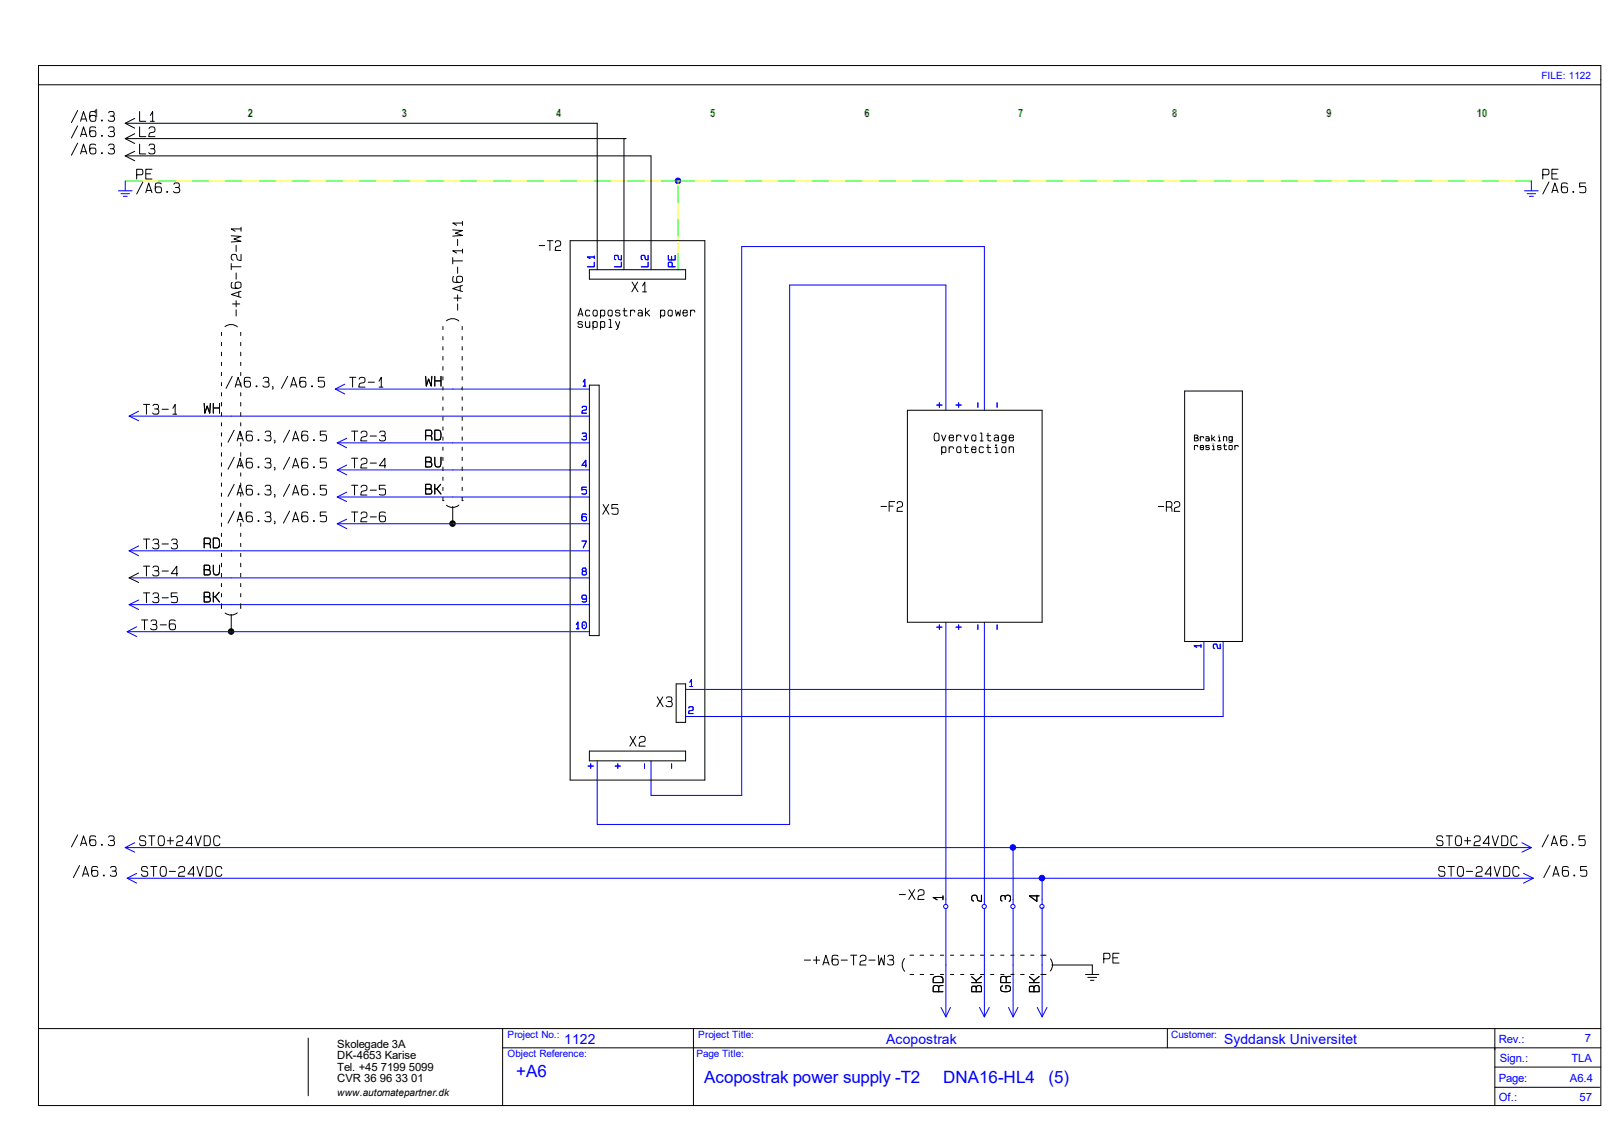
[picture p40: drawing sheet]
<svg xmlns="http://www.w3.org/2000/svg" width="420mm" height="297mm" viewBox="0 0 420 297" stroke-linecap="round" stroke-linejoin="round" font-family="sans-serif">
<defs><g id="words">
<g font-size="4.4" fill="#00f">
<text x="134" y="279.5">+A6</text>
<text x="182.8" y="281.3">Acopostrak power supply -T2</text>
<text x="244.8" y="281.3">DNA16-HL4</text>
<text x="272.2" y="281.3">(5)</text>
</g>
<g font-size="3.6" fill="#00f">
<text x="146.5" y="271">1122</text>
<text x="230" y="271">Acopostrak</text>
<text x="317.8" y="271">Syddansk Universitet</text>
</g>
<g font-size="2.9" fill="#008000">
<text x="24.3" y="30.5">1</text>
<text x="64.3" y="30.5">2</text>
<text x="104.3" y="30.5">3</text>
<text x="144.4" y="30.5">4</text>
<text x="184.3" y="30.5">5</text>
<text x="224.4" y="30.5">6</text>
<text x="264.3" y="30.5">7</text>
<text x="304.3" y="30.5">8</text>
<text x="344.3" y="30.5">9</text>
<text x="383.4" y="30.5">10</text>
</g>
<g font-size="2.9">
<text x="87.5" y="272">Skolegade 3A</text>
<text x="87.5" y="275">DK-4653 Karise</text>
<text x="87.5" y="278">Tel. +45 7199 5099</text>
<text x="87.5" y="281">CVR 36 96 33 01</text>
</g>
<g font-size="2.9" fill="#00f">
<text x="389" y="270.8">Rev.:</text>
<text x="389.3" y="275.8">Sign.:</text>
<text x="407.9" y="275.8">TLA</text>
<text x="411.4" y="270.5">7</text>
<text x="389" y="281">Page:</text>
<text x="407.5" y="281">A6.4</text>
<text x="389" y="285.8">Of.:</text>
<text x="410" y="285.8">57</text>
</g>
<g font-size="2.6" fill="#00f">
<text x="400.1" y="20.4">FILE: 1122</text>
<text x="131.7" y="269.5">Project No.:</text>
<text x="181.3" y="269.5">Project Title:</text>
<text x="304" y="269.5">Customer:</text>
<text x="131.7" y="274.5">Object Reference:</text>
<text x="180.8" y="274.5">Page Title:</text>
</g>
<text font-size="2.6" x="87.5" y="284.5">www.automatepartner.dk</text>
</g></defs>
<g fill="none" stroke="#000" stroke-width=".26">
<path d="M10 17h405.5v270h-405.5zM10 22h405.5M10 267h405.5M80 269.5v15M130.5 267v20M130.5 272h285M180 267v20M303 267v5M388 277h27.5M388 267v20M388 282.3h27.3"/>
<circle cx="117.5" cy="135.9" r=".72"/>
<circle cx="60" cy="164" r=".72"/>
</g>
<g fill="#000">
<circle cx="117.5" cy="135.9" r=".72"/>
<circle cx="60" cy="164" r=".72"/>
</g>
<circle cx="270.5" cy="228" r=".72" fill="#00f"/>
<circle cx="270.5" cy="228" r=".72" fill="none" stroke="#00f" stroke-width=".26"/>
<circle cx="262.9" cy="220" r=".72" fill="#00f"/>
<circle cx="262.9" cy="220" r=".72" fill="none" stroke="#00f" stroke-width=".26"/>
<circle cx="176" cy="46.9" r=".72" fill="#00f"/>
<g fill="none" stroke="#00f" stroke-width=".26">
<path d="M30.7 49.5h3.6M31.4 50.3h2.2M32 51h1M32.5 47v2.5M395.7 49.5h3.6M396.4 50.3h2.2M397 51h1M397.5 47v2.5M154.3 68.1v1.2h-1.8M154.3 66.7h-1.8l.7 .4M154.3 66.5v.6M161.3 68.1v1.2h-1.8"/>
<path d="M161.3 66.3v1.2l-.7-.2-.2-.8-.2-.2a.58 .58 0 0 0-.7 .4 .58 .58 0 0 0 .4 .7M168.2 68.1v1.2h-1.7M168.2 66.3v1.2l-.6-.2-.2-.8-.3-.2a.58 .58 0 0 0-.6 .4 .58 .58 0 0 0 .3 .7M173.5 66.3v1.2h1.8v-1.2M174.3 66.5v1M174.5 69.3v-1l-.2-.2h-.6l-.2 .1v1.1h1.8M89.5 99.7l-2.5 1.3M151.4 99.1l.4-.6v1.7M33.5 108h119.5M33.5 108l2.5 1.2M36 106.8l-2.5 1.2M87 101h66"/>
<path d="M87 101l2.5 1.3M87.5 115h65.5M87.5 115l2.5 1.2M90 113.8l-2.5 1.2M151.1 105.8a.61 .61 0 0 1 .8-.3 .61 .61 0 0 1 .3 .8l-1 .3-.2 .7h1.2M151.1 112.6l.1-.2h.9v.2v.5l-.6 .2M151.4 100.2h.7M151.8 113.3l.4 .2a.65 .65 0 0 1-.3 .8 .65 .65 0 0 1-.9-.3M243.2 105.2h1.3M243.8 104.6v1.1M245.5 106.5v-32.5h-40.5v140h-50v-16.5M248.2 105.2h1.3"/>
<path d="M248.8 104.6v1.1M253.8 104.6v1.1M255.5 106.5v-42.5h-63v142.5h-23.5v-9M258.8 104.6v1.1M87.5 122h65.5M87.5 129h65.5M87.5 136h65.5M87.5 122l2.5 1.3M87.5 129l2.5 1.2M87.5 136l2.5 1.2M90 120.7l-2.5 1.3M90 127.8l-2.5 1.2"/>
<path d="M90 134.8l-2.5 1.2M152.2 120.8h-1.2l1.1-1.3v1.7M152.2 126.5h-1.2v.8l.4-.2 .8 .2v.8l-.3 .2-.9-.1M152.2 133.6l-.1-.2h-.9l-.2 .5 .1 1.1 .4 .2 .7-.2v-.7l-.1-.1-.7-.1-.4 .4M33.5 143h119.5M33.5 150h119.5M33.5 157h119.5M33.5 143l2.5 1.3M33.5 157l2.5 1.2M36 141.7l-2.5 1.3M36 155.8l-2.5 1.2M151 140.5h1.2l-.8 1.7"/>
<path d="M151.5 148.3l-.4 .2v.6l.3 .2h.5l.3-.4-.1-.6h-.3M152.2 155.2l-.1 .3h-.9l-.2-.3 .2-.7h.9l.1 1.6-.3 .2-.8-.2M33 164h120M33 164l2.5 1.3M35.5 162.7l-2.5 1.3M149.6 162.1l.4-.6v1.7M149.6 163.2h.7M151.2 161.6l.2-.1a.91 .91 0 0 1 .9 .7 .91 .91 0 0 1-.6 1l-.6-.4zM151.6 162.3h.1M179.1 177.1l.4-.7v1.8M179.1 178.2h.6M243.2 162.8h1.3"/>
<path d="M243.8 162.2v1.2M245.5 161.5v73.3M248.2 162.8h1.3M248.8 162.2v1.2M253.8 162.2v1.2M255.5 161.5v73.3M258.8 162.2v1.2M311.7 167.6h-1.7l.6 .5M311.7 167.4v.7M312.5 166.5v12.5h-134.5M316.7 167.2v1.2l-.6-.2-.2-.8-.3-.2a.58 .58 0 0 0-.6 .4 .58 .58 0 0 0 .3 .7M317.5 166.5v19.5h-139.5"/>
<path d="M152.7 198.9h1.3M153.3 198.3v1.2M159.7 198.9h1.3M160.4 198.3v1.2M167.3 198.3v1.2M174.3 198.3v1.2M178.8 183.8a.61 .61 0 0 1 .8-.3 .61 .61 0 0 1 .3 .8l-1 .3-.2 .7h1.2M35 218.8l-2.5 1.2M395.1 218.8l2.4 1.2M32.5 220h365M32.5 220l2.5 1.2M33 228h365"/>
<path d="M33 228l2.5 1.3M35.5 226.7l-2.5 1.3M245.5 236.1v27.9M255.5 236.1v27.9M263 220v14.8M263 236.1v27.9M270.5 228v6.8M270.5 235.5v28.5M395.5 226.7l2.5 1.3M397.5 220l-2.4 1.2M398 228l-2.5 1.3M244.3 261.5l1.2 2.5"/>
<path d="M246.7 261.5l-1.2 2.5M254.3 261.5l1.2 2.5M256.8 261.5l-1.3 2.5M261.8 261.5l1.2 2.5M264.2 261.5l-1.2 2.5M269.2 261.5l1.3 2.5M271.8 261.5l-1.3 2.5"/>
<circle cx="176" cy="46.9" r=".72"/>
<circle cx="151.6" cy="147.9" r=".52"/>
<circle cx="245.5" cy="235.3" r=".55"/>
<circle cx="255.5" cy="235.3" r=".55"/>
<circle cx="262.9" cy="235.3" r=".55"/>
<circle cx="270.5" cy="235.3" r=".55"/>
</g>
<g fill="none" stroke="#0f0" stroke-width=".26">
<path d="M32.5 47h4.3M41.2 47h4.4M49.9 47h4.4M58.6 47h4.3M67.3 47h4.3M75.9 47h4.4M84.7 47h4.3M93.4 47h4.3M102.1 47h4.3M110.7 47h4.4M119.5 47h4.3M128.2 47h4.3"/>
<path d="M136.8 47h4.4M145.5 47h4.4M154.3 47h4.3M162.9 47h4.4M171.6 47h8.7M176 48.3v4.3M176 57v4.3M184.7 47h4.4M193.4 47h4.4M202.1 47h4.3M210.8 47h4.3M219.5 47h4.4"/>
<path d="M228.2 47h4.3M236.9 47h4.3M245.5 47h4.4M254.3 47h4.4M263 47h4.3M271.7 47h4.3M280.3 47h4.4M289.1 47h4.3M297.8 47h4.3M306.4 47h4.4M315.1 47h4.3M323.8 47h4.4"/>
<path d="M332.6 47h4.3M341.2 47h4.4M349.9 47h4.3M358.6 47h4.4M367.3 47h4.4M376 47h4.3M384.7 47h4.3M393.4 47h4.1M176 65.6v4.4"/>
</g>
<g fill="none" stroke="#ff0" stroke-width=".26">
<path d="M36.8 47h4.4M45.6 47h4.3M54.3 47h4.3M62.9 47h4.4M71.6 47h4.3M80.3 47h4.4M89 47h4.4M97.7 47h4.4M106.4 47h4.3M115.1 47h4.4M123.8 47h4.4M132.5 47h4.3"/>
<path d="M141.2 47h4.3M149.9 47h4.4M158.6 47h4.3M167.3 47h4.3M176 47h.1M176 47v1.3M176 52.6v4.4M180.3 47h4.4M189.1 47h4.3M197.8 47h4.3M206.4 47h4.4M215.1 47h4.4"/>
<path d="M223.9 47h4.3M232.5 47h4.4M241.2 47h4.3M249.9 47h4.4M258.7 47h4.3M267.3 47h4.4M276 47h4.3M284.7 47h4.4M293.4 47h4.4M302.1 47h4.3M310.8 47h4.3M319.4 47h4.4"/>
<path d="M328.2 47h4.4M336.9 47h4.3M345.6 47h4.3M354.2 47h4.4M363 47h4.3M371.7 47h4.3M380.3 47h4.4M389 47h4.4M176 61.3v4.3"/>
</g>
<g fill="none" stroke="#000" stroke-width=".26">
<path d="M20.2 28.7l-1.7 3.1M20.2 32.7l-1.7 3.1M20.2 37.2l-1.7 3.1M20.9 31.5l.8-2.5 .8 2.5M20.9 35.5l.8-2.6 .8 2.6M20.9 40l.8-2.6 .8 2.6M21.1 30.9h1.3M21.1 34.9h1.3M21.1 39.4h1.3M24.8 29.2a1.02 1.02 0 0 0-1.4 0 2.25 2.25 0 0 0 .1 2.2 1.07 1.07 0 0 0 1.3-.2v-1a1.02 1.02 0 0 0-1.4 0l-.1 .3M24.8 33.2a1.02 1.02 0 0 0-1.4 0 2.25 2.25 0 0 0 .1 2.2 1.07 1.07 0 0 0 1.3-.2v-1a1.02 1.02 0 0 0-1.4 0l-.1 .3M24.8 37.7a1.02 1.02 0 0 0-1.4 0 2.25 2.25 0 0 0 .1 2.2 1.07 1.07 0 0 0 1.3-.2v-1a1.02 1.02 0 0 0-1.4 0l-.1 .2"/>
<path d="M28.2 29.3l.3-.3h.7h.3l.1 .5a.49 .49 0 0 1-.4 .6h-.6M28.2 33.3l.3-.4h.7l.3 .1 .1 .4a.49 .49 0 0 1-.4 .7h-.6M28.2 37.8l.3-.4h.7l.3 .1 .1 .4a.49 .49 0 0 1-.4 .7h-.6M29.2 30.1a.7 .7 0 0 1 .5 .7 .7 .7 0 0 1-.5 .7l-.9-.1-.2-.2M29.2 34.1a.7 .7 0 0 1 .5 .7 .7 .7 0 0 1-.5 .7l-.9-.1-.2-.3M29.2 38.6a.7 .7 0 0 1 .5 .7 .7 .7 0 0 1-.5 .7l-.9-.1-.2-.3M32.5 32h122.5v38M32.5 36h130M32.5 32l2.5 1.3M32.5 36l2.5 1.3M35 30.7l-2.5 1.3M35 34.7l-2.5 1.3"/>
<path d="M35 39.3l-2.5 1.2M36.2 29v2.5h1.6M36.2 32.9v2.6h1.6M36.2 37.4v2.6h1.6M38.7 33.4l.1-.2a.87 .87 0 0 1 1.4 .2v.6l-.2 .3-1.1 .2-.3 1h1.6M38.7 37.8l.3-.4h.7l.3 .1 .1 .4a.49 .49 0 0 1-.4 .7h-.6M39 30l.6-1v2.5M39 31.5h1M39.7 38.6a.7 .7 0 0 1 .5 .7 .7 .7 0 0 1-.5 .7l-.9-.1-.2-.3M162 36v34M32.5 40.5h136.5v29.5M32.5 40.5l2.5 1.2"/>
<path d="M35.5 45.4l1.4-.1 .2-.3-.2-1-1.4-.1v2.6M37.1 47.2l-1.6 3.2M37.8 45.1h1.3M37.8 50l.8-2.5 .9 2.5M38 49.4h1.3M39.5 43.9h-1.7v2.6h1.7M41.8 47.8a1.02 1.02 0 0 0-1.4 0 2.25 2.25 0 0 0 .2 2.2 1.07 1.07 0 0 0 1.2-.2v-1a1.02 1.02 0 0 0-1.4 0l-.1 .2M45.1 47.8l.4-.3h.6l.3 .1 .2 .4a.49 .49 0 0 1-.5 .7h-.5M46.1 48.7a.7 .7 0 0 1 .6 .7 .7 .7 0 0 1-.6 .6h-.9l-.2-.3M62.6 59.4h-2.6l1 .6M62.6 59v1M117.5 59.7l2.6 .2-1.9 .6 1.9 .6-2.6 .2"/>
<path d="M120.1 57.9h-2.6l1 .6M120.1 57.5v1M400.5 45.4l1.4-.1 .2-.3-.2-1-1.4-.1v2.6M402.1 47.2l-1.6 3.2M402.8 45.1h1.3M402.8 50l.8-2.5 .9 2.5M403 49.4h1.3M404.5 43.9h-1.7v2.6h1.7M406.8 47.8a1.02 1.02 0 0 0-1.4 0 2.25 2.25 0 0 0 .2 2.2 1.07 1.07 0 0 0 1.2-.2v-1a1.02 1.02 0 0 0-1.4 0l-.1 .2M411.6 47.5h-1.6v1.1l.5-.2 1.1 .2v1.2a1.19 1.19 0 0 1-1.6 .1M60 68.4v1.6M60 69.3h2.6"/>
<path d="M60 61.2l2.6 .2-1.9 .7 1.9 .6-2.6 .1M60.3 73.3a1.02 1.02 0 0 0 0 1.5 2.25 2.25 0 0 0 2.2-.2 1.07 1.07 0 0 0-.2-1.3h-1a1.02 1.02 0 0 0 0 1.5h.3M60.4 78.9h1.8M61.3 78.1v1.6M61.3 70.9v1.6M61.3 63.7v1.6M62 75.8v1.2M62.6 75.6l-2.6 .9 2.6 .7M62.6 66v1.6l-1-.2-.4-1.3-.7-.1-.4 .3a.86 .86 0 0 0 .4 1.3M117.5 66.9v1.6M117.5 67.7h2.6M117.8 71.8a1.02 1.02 0 0 0 0 1.4 2.25 2.25 0 0 0 2.2-.1 1.07 1.07 0 0 0-.2-1.3h-1a1.02 1.02 0 0 0 0 1.4l.2 .1"/>
<path d="M117.9 77.4h1.8M118.8 78.9v1.6M118.8 76.5v1.6M118.8 69.3v1.7M118.8 62.1v1.7M119.5 74.3v1.2M120.1 74.1l-2.6 .8 2.6 .8M120.1 65.1h-2.6l1 .6M120.1 64.7v1M140 63.8h1.4M142.1 62.5h1.4M142.7 62.5v2.5"/>
<path d="M144.2 63v-.3l.4-.2a.67 .67 0 0 1 .9 .5v.5l-.2 .3-1.1 .5-.1 .7h1.4M148 62.5h35v140h-35zM153 70h25v2.5h-25zM164.1 73.2l1.5 2.6M165.5 73.2l-1.5 2.6M166.8 74.3l.6-1.1v2.6M166.8 75.8h1M57.5 86.3v.8M57.5 88.9v.8M57.5 91.4v1M57.5 94.1v.8M57.5 96.7v.8"/>
<path d="M57.5 99.3v.9M58.4 84.8a2.5 2.5 0 0 1 3.2 .1M60.3 97.7l-1.6 3.1M61.2 99.9h1.3M61.3 80.4v1.6M62.5 86.3v.8M62.5 88.9v.8M62.5 91.4v1M62.5 94.1v.8M62.5 96.7v.8M62.5 99.3v.9M64.9 98.2a1.02 1.02 0 0 0-1.4 0 2.25 2.25 0 0 0 .2 2.2 1.07 1.07 0 0 0 1.2-.2v-1a1.02 1.02 0 0 0-1.4 0l-.1 .3"/>
<path d="M68.3 98.3l.4-.3h.6h.3l.2 .5a.49 .49 0 0 1-.5 .6h-.6M69.3 99.1a.7 .7 0 0 1 .6 .7 .7 .7 0 0 1-.6 .7l-.9-.1-.2-.2M74.7 97.7l-1.6 3.1M75.6 99.9h1.3M79.3 98.2a1.02 1.02 0 0 0-1.4 0 2.25 2.25 0 0 0 .2 2.2 1.07 1.07 0 0 0 1.2-.2v-1a1.02 1.02 0 0 0-1.4 0l-.1 .3M84.2 98h-1.6v1.1l.5-.2 1.1 .2v1.1a1.19 1.19 0 0 1-1.6 .1M90.8 98h1.6M91.5 98v2.5M93.2 98.5l.1-.3a.87 .87 0 0 1 1.4 .3v.5l-.2 .3-1.1 .3-.3 .9h1.6M95.6 99.2h1.6M98.4 99l.6-1v2.5M110.5 97.7l.2 2.5 .6-1.8 .6 1.8 .2-2.5"/>
<path d="M112.9 97.7v2.5M112.9 98.9h1.6M114.5 97.7v2.5M115 84.8v.8M115 87.4v.8M115 90v.8M115 92.5v1M115 95.2v.9M115 97.8v.8M115.9 83.3a2.5 2.5 0 0 1 3.2 0M120 84.8v.8M120 87.4v.8"/>
<path d="M120 90v.8M120 92.5v1M120 95.2v.9M120 97.8v.8M150 82l.7-2 .6 2M150.2 81.5h.9M151.1 83.7l-.3-.2h-.4l-.4 .2 .2 .5h.8l.2 .3-.2 .4-.6 .1-.4-.3M152 83.5l.1 1.4h.9l.1-.4M153 100h2.5v65h-2.5zM153.1 80.8l-.4-.3h-.4l-.3 .5 .1 1h.6l.4-.2M153.1 83.5v1.5M153.9 84l.4-.5 .6 .1 .1 1.2-.3 .2h-.4l-.4-.5"/>
<path d="M153.9 83.5v2M154.1 80.6h.8v1.4h-.8l-.2-.5zM155.9 81l.3-.5h.4l.4 .3-.1 1.2h-.7l-.3-.5M155.9 80.5v2.1M155.9 84l.3-.5 .7 .1 .1 1.2-.4 .2h-.4l-.3-.5M155.9 83.5v2M158 80.6h.8v1.4h-.8l-.2-.5zM158.1 85h.7M158.1 83h.4v2M159.8 83.5l.6 1.5M160.9 80.8l-.4-.3h-.4l-.3 .3 .1 .4 .9 .1 .2 .2-.2 .5h-.7l-.3-.3M160.9 83.5l-.5 1.7-.5 .3"/>
<path d="M161.7 80.7h1M162.1 80v1.9l.3 .1h.4M163.7 81l.3-.5 .7 .1 .1 .4M163.7 80.5v1.5M165.7 80.7l.6-.2 .4 .3v1.2M166.7 81.5l-.1-.3h-.8l-.2 .3 .3 .5h.7l.1-.3M167.6 80v2M167.6 81.2h.2l.9 .8M168.6 80.5l-.8 .7M171.4 81l.4-.5h.4l.4 .3-.1 1.2h-.7l-.4-.5M171.4 80.5v2.1M173.6 80.6h.8v1.4h-.8l-.2-.5z"/>
<path d="M175.3 80.5l.3 1.5 .4-1.1 .4 1.1 .2-1.5M177.3 81.2h1.1v-.4l-.3-.3-.6 .1-.2 .9 .3 .5h.7l.1-.5M179.2 81l.4-.5 .7 .1v.4M179.2 80.5v1.5M37.3 105h1.6M38 105v2.5M39.7 105.3l.3-.3h.7l.3 .1 .1 .4a.49 .49 0 0 1-.4 .7h-.6M40.7 106.2a.7 .7 0 0 1 .6 .6 .7 .7 0 0 1-.6 .7l-.9-.1-.2-.2M42.1 106.3h1.6M44.9 106l.6-1v2.5M44.9 107.5h1M53 104.7l.2 2.6 .6-1.9 .6 1.9 .2-2.6"/>
<path d="M55.4 104.7v2.6M55.4 105.9h1.6M57 104.7v2.6M57.5 101.9v.9M57.5 104.5v.9M57.5 107.1v.9M57.5 109.7v.9M57.5 112.4v.8M57.5 115v.8M57.5 117.5v.9M60.8 111.7l-1.6 3.1M60.8 118.7l-1.6 3.1"/>
<path d="M61 100.5l.8-2.5 .9 2.5M61.6 114.5l.7-2.6 .9 2.6M61.7 113.9h1.3M62.5 101.9v.9M62.5 104.5v.9M62.5 107.1v.9M62.5 109.7v.9M62.5 112.4v.8M62.5 115v.8M62.5 117.5v.9M65.4 112.2a1.02 1.02 0 0 0-1.4 0 2.25 2.25 0 0 0 .2 2.2 1.07 1.07 0 0 0 1.2-.2v-1a1.02 1.02 0 0 0-1.4 0l-.1 .3M65.4 119.2a1.02 1.02 0 0 0-1.4 0 2.25 2.25 0 0 0 .2 2.2 1.07 1.07 0 0 0 1.2-.2v-1a1.02 1.02 0 0 0-1.4 0l-.1 .3"/>
<path d="M68.8 112.3l.4-.4h.6l.3 .1 .2 .4a.49 .49 0 0 1-.5 .7h-.5M68.8 119.3l.4-.3h.6h.3l.2 .5a.49 .49 0 0 1-.5 .6h-.5M69.8 113.1a.7 .7 0 0 1 .6 .7 .7 .7 0 0 1-.6 .7l-.9-.1-.2-.3M70.9 100.4v.5l-.2 .1M71.4 114.4v.5l-.2 .1M75.2 111.7l-1.6 3.1M75.2 118.7l-1.6 3.1M75.4 100.5l.8-2.5 .8 2.5M75.9 114.5l.8-2.6 .9 2.6M76.1 113.9h1.3M79.8 112.2a1.02 1.02 0 0 0-1.4 0 2.25 2.25 0 0 0 .2 2.2 1.07 1.07 0 0 0 1.2-.2v-1a1.02 1.02 0 0 0-1.4 0l-.1 .3M79.8 119.2a1.02 1.02 0 0 0-1.4 0 2.25 2.25 0 0 0 .2 2.2 1.07 1.07 0 0 0 1.2-.2v-1a1.02 1.02 0 0 0-1.4 0l-.1 .3"/>
<path d="M84.7 111.9h-1.6v1.1l.6-.1 1 .1v1.2a1.19 1.19 0 0 1-1.6 .1M84.7 119h-1.6v1.1l.6-.2 1 .2v1.1a1.19 1.19 0 0 1-1.6 .1M91.3 111.9h1.6M91.3 119h1.6M92 111.9v2.6M92 119v2.5M93.7 112.4l.1-.2a.87 .87 0 0 1 1.4 .2v.5l-.2 .4-1.1 .2-.3 1h1.6M93.7 119.5l.1-.3a.87 .87 0 0 1 1.4 .3v.5l-.2 .3-1.1 .3-.3 .9h1.6M96.1 113.2h1.6M98.4 100.5h1M98.6 112.3l.3-.4h.7l.2 .1 .2 .4a.49 .49 0 0 1-.4 .7h-.6M99.6 113.1a.7 .7 0 0 1 .5 .7 .7 .7 0 0 1-.5 .7l-1-.1-.1-.3"/>
<path d="M110.5 119.9h1l.4-.2v-.2a.52 .52 0 0 0-.3-.8h-1.1v2.5h1a.68 .68 0 0 0 .6-.6 .68 .68 0 0 0-.6-.7M110.5 113.1l1.4-.1 .2-.3-.2-.9-1.4-.1v2.5M111.7 113.1l.3 .3 .1 .8M112.9 118.7v1.6a.82 .82 0 0 0 .8 1 .82 .82 0 0 0 .8-1v-1.6M112.9 111.7l1.2 .1 .3 .4 .1 1.1a.78 .78 0 0 1-.6 .9h-1zM115 100.4v.9M115 103v.9M115 105.7v.8M115 108.2v.9M115 110.8v.9M115 113.5v.8M115 116.1v.8"/>
<path d="M115 118.7v.8M120 100.4v.9M120 103v.9M120 105.7v.8M120 108.2v.9M120 110.8v.9M120 113.5v.8M120 116.1v.8M120 118.7v.8M235.5 106.5h35v55h-35zM242.6 112.7l.1-.2a.65 .65 0 0 1 .8 0 .65 .65 0 0 1 .3 .7l-.1 1.1-.4 .2-.6-.1-.2-.7zM244.4 112.9l.5 1.6 .6-1.6"/>
<path d="M244.4 116.5l.4-.5 .6 .1 .1 .1-.1 1.2-.6 .1-.4-.5M244.4 116v2M246.4 113.6h1.1v-.4l-.4-.3-.6 .1-.1 .5 .1 .7 .2 .3h.4l.3-.1 .1-.4M246.4 116.5l.3-.5 .7 .1 .1 .4M246.4 116v1.5M248.3 113.5l.4-.6 .6 .1 .1 .5M248.3 112.9v1.6M248.5 116.1h.8v1.3h-.8l-.2-.4zM250.3 112.9l.5 1.6 .6-1.6M250.3 116.2h1M250.6 115.5v1.8l.4 .2 .4-.1M252.2 116.7h1.1v-.5l-.3-.2-.6 .1-.2 .4 .1 .8 .3 .2h.4l.2-.1 .1-.4"/>
<path d="M252.4 113h.8v1.4h-.8l-.2-.4zM254.4 114.5h.8M254.4 112.4h.4v2.1M255.3 116.2l-.1-.1-.7-.1-.3 .5 .1 .9 .6 .1 .4-.2M256.1 113.1h1M256.1 116.2h1M256.5 112.4v1.9l.3 .2 .4-.1M256.5 115.5v1.8l.3 .2 .4-.1M258.1 113.1l.6-.2 .5 .3v1.3M258.3 117.5h.8M258.3 116.2h.4v1.3M259.2 114l-.1-.4h-.9l-.1 .4 .3 .5 .7-.1 .1-.3"/>
<path d="M260.2 116.1h.8v1.3h-.8l-.2-.4zM261.1 113.5l-.1-.5-.2-.1a.72 .72 0 0 0-.8 .9 .72 .72 0 0 0 1 .5l.1-.4M261.1 112.9l-.1 2-.7 .1-.2-.2M262 113.6h1.1l-.1-.6-.3-.1-.6 .1-.1 1 .3 .5 .7-.1 .1-.4M262 116v1.5M262 116.5l.3-.5 .7 .1 .1 1.4M307.5 101.5h15v65h-15zM310 113.7l.9-.2 .1-.2-.3-.4h-.7v1.6h.6l.5-.3v-.2l-.5-.3M310 116l.2-.3h.6l.1 .3M310 115.7v1.1M311.6 113.7l.1-.3h.6l.1 .3M311.6 113.4v1.1"/>
<path d="M311.6 116.2h.8l-.1-.5h-.6l-.1 .9 .6 .2 .2-.4M313 113.5l.7-.1 .2 .1v1M313.9 114.1l-.3-.3-.6 .2v.3l.3 .2h.3l.3-.3M313.9 115.8l-.1-.1h-.8v.4l.9 .1v.3l-.1 .2-.5 .1-.3-.3M314.5 112.9v1.6M314.5 113.9l.9 .6M314.7 116.8h.6M314.7 115.7h.3v1.1M315.3 113.4l-.6 .5M316.2 114.5h.6M316.2 113.5h.4v1M316.9 115.8l-.1-.1h-.7v.4l.8 .1 .1 .3-.2 .2-.5 .1-.2-.3"/>
<path d="M317.6 113.4v1.1M317.6 113.7l.1-.3h.6l.1 1.1M317.6 115.7h.7M317.8 115.2v1.4l.3 .2 .3-.1M319.1 115.7h.7v1l-.5 .1-.3-.2zM319.9 113.7l-.1-.3h-.5a.53 .53 0 0 0-.2 .7 .53 .53 0 0 0 .7 .2l.1-.3M319.9 113.4l-.1 1.4-.8-.1M320.5 116l.2-.3h.6l.1 .3M320.5 115.7v1.1M37.3 140h1.6M38 140v2.5M55.4 139.7l1.2 .1 .3 .4 .1 1.1a.78 .78 0 0 1-.6 .9h-1z"/>
<path d="M57.5 120.1v1M57.5 122.8v.8M57.5 125.4v.8M57.5 128v.9M57.5 130.6v.9M57.5 133.2v.9M57.5 135.8v.9M57.5 138.4v.9M60.8 125.7l-1.6 3.2M60.8 132.7l-1.6 3.1M61.6 121.5l.7-2.5 .9 2.5M61.6 128.5l.7-2.5 .9 2.5"/>
<path d="M61.6 135.5l.7-2.6 .9 2.6M61.7 120.9h1.3M61.7 127.9h1.3M61.7 134.9h1.3M62.5 120.1v1M62.5 122.8v.8M62.5 125.4v.8M62.5 128v.9M62.5 130.6v.9M62.5 133.2v.9M62.5 135.8v.9M62.5 138.4v.9"/>
<path d="M65.4 126.2a1.02 1.02 0 0 0-1.4 0 2.25 2.25 0 0 0 .2 2.2 1.07 1.07 0 0 0 1.2-.1v-1a1.02 1.02 0 0 0-1.4 0l-.1 .2M65.4 133.2a1.02 1.02 0 0 0-1.4 0 2.25 2.25 0 0 0 .2 2.2 1.07 1.07 0 0 0 1.2-.2v-1a1.02 1.02 0 0 0-1.4 0l-.1 .3M68.8 126.3l.4-.3h.6l.3 .1 .2 .4a.49 .49 0 0 1-.5 .7h-.5M68.8 133.3l.4-.4h.6l.3 .1 .2 .4a.49 .49 0 0 1-.5 .7h-.5M69.8 120.1a.7 .7 0 0 1 .6 .7 .7 .7 0 0 1-.6 .7l-.9-.1-.2-.2M69.8 127.2a.7 .7 0 0 1 .6 .6 .7 .7 0 0 1-.6 .7l-.9-.1-.2-.2M69.8 134.1a.7 .7 0 0 1 .6 .7 .7 .7 0 0 1-.6 .7l-.9-.1-.2-.3M71.4 121.4v.5l-.2 .1M71.4 128.4v.5l-.2 .1M71.4 135.4v.5l-.2 .1M75.2 125.7l-1.6 3.2M75.2 132.7l-1.6 3.1"/>
<path d="M75.9 121.5l.8-2.5 .9 2.5M75.9 128.5l.8-2.5 .9 2.5M75.9 135.5l.8-2.6 .9 2.6M76.1 120.9h1.3M76.1 127.9h1.3M76.1 134.9h1.3M79.8 126.2a1.02 1.02 0 0 0-1.4 0 2.25 2.25 0 0 0 .2 2.2 1.07 1.07 0 0 0 1.2-.1v-1a1.02 1.02 0 0 0-1.4 0l-.1 .2M79.8 133.2a1.02 1.02 0 0 0-1.4 0 2.25 2.25 0 0 0 .2 2.2 1.07 1.07 0 0 0 1.2-.2v-1a1.02 1.02 0 0 0-1.4 0l-.1 .3M84.7 126h-1.6v1.1l.6-.2 1 .2v1.2a1.19 1.19 0 0 1-1.6 .1M84.7 132.9h-1.6v1.1l.6-.1 1 .1v1.2a1.19 1.19 0 0 1-1.6 .1M91.3 126h1.6M91.3 132.9h1.6"/>
<path d="M92 126v2.5M92 132.9v2.6M93.7 126.5l.1-.3a.87 .87 0 0 1 1.4 .3v.5l-.2 .3-1.1 .3-.3 .9h1.6M93.7 133.4l.1-.2a.87 .87 0 0 1 1.4 .2v.5l-.2 .4-1.1 .2-.3 1h1.6M96.1 120.2h1.6M96.1 127.3h1.6M96.1 134.2h1.6M100 126h-1.5v1.1l.5-.2 1 .2v1.2a1.19 1.19 0 0 1-1.5 .1M100 133.2a1.02 1.02 0 0 0-1.4 0 2.25 2.25 0 0 0 .1 2.2 1.07 1.07 0 0 0 1.3-.2v-1a1.02 1.02 0 0 0-1.4 0l-.1 .3M100.1 120.9h-1.6l1.4-1.9v2.5M110.5 126.9h1l.4-.2v-.2a.52 .52 0 0 0-.3-.8h-1.1v2.6h1a.68 .68 0 0 0 .6-.7 .68 .68 0 0 0-.6-.7M112.9 125.7v2.6"/>
<path d="M112.9 126.9h.5l1.1 1.4M114.4 125.7l-1 1.2M115 130h.1M115 121.2v1M115 123.9v.8M115 126.5v.8M115 129.1v.9M117.5 131.5v4.5M119.1 131.1a2.5 2.5 0 0 1-3.2 .1M120 130h.1M120 121.2v1M120 123.9v.8"/>
<path d="M120 126.5v.8M120 129.1v.9M156.5 131l1.6 2.5M158 131l-1.5 2.5M160.4 131h-1.6v1.1l.5-.2 1.1 .2v1.2a1.19 1.19 0 0 1-1.6 .1M228.7 131.5h1.4M230.8 131.4h1M232.2 130.2h-1.4v2.6M232.9 130.7v-.2l.4-.3a.67 .67 0 0 1 1 .5v.5l-.3 .4-1.1 .4-.1 .8h1.5M300.7 131.5h1.4M302.8 131.7h1l.3-.3 .1-.7-.2-.4-1.2-.1v2.6M303.8 131.7l.3 .2 .1 .9"/>
<path d="M304.9 130.7v-.2l.4-.3a.67 .67 0 0 1 .9 .5v.5l-.2 .4-1.1 .4-.1 .8h1.4M36 148.8l-2.5 1.2 2.5 1.2M37.3 147h1.6M37.3 153.9h1.6M38 147v2.5M38 153.9v2.6M39.7 140.3l.3-.3h.7h.3l.1 .5a.49 .49 0 0 1-.4 .6h-.6M39.7 147.3l.3-.3h.7l.3 .1 .1 .4a.49 .49 0 0 1-.4 .7h-.6M39.7 154.3l.3-.4h.7l.3 .1 .1 .4a.49 .49 0 0 1-.4 .7h-.6M40.7 141.1a.7 .7 0 0 1 .6 .7 .7 .7 0 0 1-.6 .7l-.9-.1-.2-.2M40.7 148.2a.7 .7 0 0 1 .6 .6 .7 .7 0 0 1-.6 .7l-.9-.1-.2-.2M40.7 155.1a.7 .7 0 0 1 .6 .7 .7 .7 0 0 1-.6 .7l-.9-.1-.2-.3"/>
<path d="M42.1 141.2h1.6M42.1 148.3h1.6M42.1 155.2h1.6M44.5 140.3l.4-.3h.7h.2l.2 .5a.49 .49 0 0 1-.4 .6h-.6M45.6 141.1a.7 .7 0 0 1 .5 .7 .7 .7 0 0 1-.5 .7l-1-.1-.2-.2M46 153.9h-1.6v1.1l.6-.1 1 .1v1.2a1.19 1.19 0 0 1-1.6 .1M46.1 148.9h-1.7l1.5-1.9v2.5M53 154.9h1l.4-.1v-.3a.52 .52 0 0 0-.3-.7h-1.1v2.5h1a.68 .68 0 0 0 .6-.7 .68 .68 0 0 0-.6-.7M53 147.9h1l.4-.2v-.2a.52 .52 0 0 0-.3-.8h-1.1v2.6h1a.68 .68 0 0 0 .6-.7 .68 .68 0 0 0-.6-.7M53 141.1h1.4l.2-.4-.2-.9-1.4-.1v2.5M54.2 141.1l.3 .3 .1 .8M55.4 153.8v2.5"/>
<path d="M55.4 154.9h.5l1.1 1.4M55.4 146.7v1.6a.82 .82 0 0 0 .8 1 .82 .82 0 0 0 .8-1v-1.6M56.9 153.8l-1 1.1M57.5 141.1v.8M57.5 143.7v.8M57.5 146.2v1M57.5 148.8v1M57.5 151.5v.8M57.5 154.1v.8M57.5 156.7v1.3M60 159.5v4.5M61.6 159.1a2.5 2.5 0 0 1-3.2 0"/>
<path d="M62.5 141.1v.8M62.5 143.7v.8M62.5 146.2v1M62.5 148.8v1M62.5 151.5v.8M62.5 154.1v.8M62.5 156.7v1.3M36.7 161h1.7M37.5 161v2.5M39.2 161.3l.3-.3h.7h.3l.1 .5a.49 .49 0 0 1-.4 .6h-.6M40.2 162.1a.7 .7 0 0 1 .5 .7 .7 .7 0 0 1-.5 .7l-.9-.1-.2-.2M41.6 162.2h1.6"/>
<path d="M45.5 161.2a1.02 1.02 0 0 0-1.5 0 2.25 2.25 0 0 0 .2 2.2 1.07 1.07 0 0 0 1.3-.2v-1a1.02 1.02 0 0 0-1.5 0l-.1 .3M175.5 177.5h2.5v10h-2.5zM153 195h25v2.5h-25zM163.6 191.2l1.5 2.5M165 191.2l-1.5 2.5M165.9 191.7l.1-.3a.87 .87 0 0 1 1.5 .3v.5l-.3 .3-1.1 .3-.2 .9h1.6M170.6 180.9l1.5 2.6M172 180.9l-1.5 2.6M173 181.3l.3-.4h.7l.2 .1 .2 .4a.49 .49 0 0 1-.4 .7h-.6M174 182.1a.7 .7 0 0 1 .5 .7 .7 .7 0 0 1-.5 .7l-.9-.1-.2-.3M20.2 216.7l-1.7 3.2M20.9 219.5l.8-2.5 .8 2.5"/>
<path d="M21.1 218.9h1.3M24.8 217.3a1.02 1.02 0 0 0-1.4 0 2.25 2.25 0 0 0 .1 2.2 1.07 1.07 0 0 0 1.3-.2v-1a1.02 1.02 0 0 0-1.4 0l-.1 .2M28.2 217.3l.3-.3h.7l.3 .1 .1 .4a.49 .49 0 0 1-.4 .7h-.6M29.2 218.2a.7 .7 0 0 1 .5 .7 .7 .7 0 0 1-.5 .6h-.9l-.2-.3M37.8 217.5l-.2-.4-.3-.1-.9 .1-.2 .4a.49 .49 0 0 0 .5 .7l1 .2 .1 .4a.6 .6 0 0 1-.5 .7h-.9l-.2-.5M38.6 217h1.6M39.4 217v2.5M41.2 217.3l.5-.3 .6 .1 .3 .4 .1 1.1a.82 .82 0 0 1-.8 1 .82 .82 0 0 1-.8-1zM43.4 218.3h1.6M44.2 217.3v1.9M45.9 217.5l.1-.2a.87 .87 0 0 1 1.4 .2v.5l-.2 .4-1.1 .2-.3 .9h1.6M49.9 218.9h-1.6l1.4-1.9v2.5"/>
<path d="M50.6 217l.8 2.5 .8-2.5M53 217h1l.4 .3 .2 1.3a.78 .78 0 0 1-.6 .9h-1zM57.1 217.6l-.1-.3a.94 .94 0 0 0-1.4 0l-.1 1.3a.78 .78 0 0 0 .5 .9h.8l.3-.5M374.5 217.5l-.2-.4-.2-.1-1 .1-.1 .4a.49 .49 0 0 0 .4 .7l1 .2 .2 .4a.6 .6 0 0 1-.5 .7h-1l-.1-.5M375.4 217h1.6M376.2 217v2.5M378 217.3l.4-.3 .7 .1 .2 .4 .1 1.1a.82 .82 0 0 1-.8 1 .82 .82 0 0 1-.8-1zM380.2 218.3h1.6M380.9 217.3v1.9M382.7 217.5l.1-.2a.87 .87 0 0 1 1.4 .2v.5l-.2 .4-1.1 .2-.3 .9h1.6M386.6 218.9h-1.6l1.4-1.9v2.5M387.3 217l.8 2.5 .9-2.5"/>
<path d="M389.8 217l1.3 .1 .2 .4 .1 1.1a.78 .78 0 0 1-.6 .9h-1zM393.8 217.6l-.1-.3a.94 .94 0 0 0-1.4 0l-.1 1.3a.78 .78 0 0 0 .6 .9h.7l.3-.5M401.9 216.7l-1.6 3.2M402.7 219.5l.7-2.5 .9 2.5M402.8 218.9h1.3M406.7 217.3a1.02 1.02 0 0 0-1.5 0 2.25 2.25 0 0 0 .2 2.2 1.07 1.07 0 0 0 1.3-.2v-1a1.02 1.02 0 0 0-1.5 0l-.1 .2M411.4 217h-1.5v1.1l.5-.2 1 .2v1.2a1.19 1.19 0 0 1-1.5 .1M20.7 224.7l-1.7 3.1M21.4 227.5l.8-2.5 .8 2.5M21.6 226.9h1.3M25.3 225.2a1.02 1.02 0 0 0-1.4 0 2.25 2.25 0 0 0 .1 2.2 1.07 1.07 0 0 0 1.3-.2v-1a1.02 1.02 0 0 0-1.4 0l-.1 .3M28.7 225.3l.3-.3h.7h.3l.1 .5a.49 .49 0 0 1-.4 .6h-.6"/>
<path d="M29.7 226.1a.7 .7 0 0 1 .5 .7 .7 .7 0 0 1-.5 .7l-.9-.1-.2-.2M38.3 225.5l-.2-.5h-.3h-.9l-.2 .5a.49 .49 0 0 0 .5 .6l1 .2 .2 .4a.6 .6 0 0 1-.6 .8l-.9-.1-.2-.4M39.1 225h1.6M39.9 225v2.5M41.7 225.2l.5-.2h.6l.3 .5 .1 1.1a.82 .82 0 0 1-.8 .9 .82 .82 0 0 1-.8-.9zM43.9 226.2h1.7M46.4 225.5l.1-.3a.87 .87 0 0 1 1.4 .3v.5l-.2 .3-1.1 .3-.3 .9h1.6M50.4 226.9h-1.6l1.4-1.9v2.5M51.1 225l.8 2.5 .8-2.5M53.5 225h1l.4 .2 .2 1.4a.78 .78 0 0 1-.6 .9h-1zM57.6 225.6l-.1-.4a.94 .94 0 0 0-1.4 0l-.1 1.4a.78 .78 0 0 0 .6 .9l.7-.1 .3-.4M233.4 232.2h1.6"/>
<path d="M236 231l1.5 2.5M237.4 231l-1.5 2.5M238.3 231.5l.1-.3a.87 .87 0 0 1 1.5 .3v.5l-.3 .3-1.1 .3-.2 .9h1.6M244.8 233h-2.6l1 .6M244.8 232.6v1M254.8 232.4v1.6l-1-.2-.4-1.3-.7-.1-.4 .3a.86 .86 0 0 0 .4 1.2M260.9 233.5v-.6a.62 .62 0 0 0-.6-.4 .62 .62 0 0 0-.5 .4v.7l.3 .3M260.9 232.9a.7 .7 0 0 1 .7-.5 .7 .7 0 0 1 .7 .5l-.1 .9-.2 .2M269.2 232.4v1.6l-2-1.4h2.5M375 225.5l-.2-.5h-.2h-1l-.1 .5a.49 .49 0 0 0 .4 .6l1 .2 .2 .4a.6 .6 0 0 1-.5 .8l-1-.1-.1-.4M375.9 225h1.6M376.7 225v2.5"/>
<path d="M378.5 225.2l.4-.2h.7l.2 .5 .1 1.1a.82 .82 0 0 1-.8 .9 .82 .82 0 0 1-.8-.9zM380.7 226.2h1.6M383.2 225.5l.1-.3a.87 .87 0 0 1 1.4 .3v.5l-.2 .3-1.1 .3-.3 .9h1.6M387.1 226.9h-1.6l1.4-1.9v2.5M387.9 225l.7 2.5 .9-2.5M390.3 225h1l.5 .2 .1 1.4a.78 .78 0 0 1-.6 .9h-1zM394.3 225.6l-.1-.4a.94 .94 0 0 0-1.3 0l-.2 1.4a.78 .78 0 0 0 .6 .9l.7-.1 .3-.4M402.3 224.7l-1.6 3.1M403.1 227.5l.8-2.5 .8 2.5M403.3 226.9h1.2M407.1 225.2a1.02 1.02 0 0 0-1.5 0 2.25 2.25 0 0 0 .2 2.2 1.07 1.07 0 0 0 1.3-.2v-1a1.02 1.02 0 0 0-1.5 0v.3M411.8 225h-1.5v1.1l.5-.2 1 .2v1.1a1.19 1.19 0 0 1-1.5 .1"/>
<path d="M208.8 249.3h1.6M211.2 249.3h1.6M211.9 248.3v1.9M213.6 250.5l.8-2.5 .8 2.5M213.8 249.9h1.3M217.5 248.2a1.02 1.02 0 0 0-1.4 0 2.25 2.25 0 0 0 .1 2.2 1.07 1.07 0 0 0 1.3-.1v-1a1.02 1.02 0 0 0-1.4 0l-.1 .2M218.4 249.3h1.6M220.8 248h1.6M221.6 248v2.5M223.3 248.5l.1-.3a.87 .87 0 0 1 1.4 .3v.5l-.3 .3-1.1 .3-.2 .9h1.6M225.6 249.3h1.6M228 248l.2 2.5 .6-1.8 .6 1.8 .2-2.5"/>
<path d="M230.5 248.3l.3-.3h.7l.2 .1 .2 .4a.49 .49 0 0 1-.4 .7h-.6M231.5 249.2a.7 .7 0 0 1 .5 .7 .7 .7 0 0 1-.5 .6l-1-.1-.1-.2M234.8 248.9a2.5 2.5 0 0 0 0 3.3M236.2 253h1M236.2 248h1M238.8 253h1M238.8 248h1M241.5 253h.8M241.5 248h.8M242.3 253.8l.4-.2 1.1-.1a.78 .78 0 0 1 1 .6v1h-2.6zM243.7 257.5l-.1-1.5-.4-.1-.9 .1-.1 1.5h2.6M244.1 253h.8"/>
<path d="M244.1 248h.8M244.8 255.9h-.9l-.2 .4M246.7 253h.9M246.7 248h.9M249.3 253h.9M249.3 248h.9M251.9 253h.9M251.9 248h.9M252.2 255.1h2.6M252.2 253.6l1.2 1M253.4 256.5a.68 .68 0 0 1 .7-.6 .68 .68 0 0 1 .7 .6v1h-2.6v-1.1a.73 .73 0 0 1 1.1-.2l.1 1.3M254.5 253h.9"/>
<path d="M254.5 248h.9M254.8 253.5l-1.4 1.1v.5M257.1 253h.9M257.1 248h.9M259.8 253h.8M259.8 248h.8M260.3 255.9l-.5 .3v.9l.5 .3 1.1 .1a.85 .85 0 0 0 .9-1 .85 .85 0 0 0-1.2-.6v.8M261.2 255.1l-.1-1.4-.3-.2-1 .2v1.4h2.5M262.3 253.5l-.8 .1-.3 .3M262.4 253h.8M262.4 248h.8M264.9 253h1"/>
<path d="M264.9 248h1M267.2 255.1h2.5M267.2 253.6l1.2 1M267.5 253h.9M267.5 248h.9M268.4 256.5a.68 .68 0 0 1 .7-.6 .68 .68 0 0 1 .6 .6v1h-2.5v-1.1a.73 .73 0 0 1 1.1-.2l.1 1.3M269.7 253.5l-1.3 1.1v.5M270.2 253h1.3M270.2 248h1.3M272.7 248.9a2.5 2.5 0 0 1-.1 3.2M273 250.5h10.5v2.5M281.8 253h3.4"/>
<path d="M282.4 253.7h2.2M283 254.5h1M286.5 248.9l1.5-.1 .1-.3-.1-.9-1.5-.1v2.5M288.9 248.7h1.3M290.5 247.5h-1.6v2.5h1.6"/>
<circle cx="26.5" cy="31.3" r=".13"/>
<circle cx="26.5" cy="35.3" r=".13"/>
<circle cx="26.5" cy="39.8" r=".13"/>
<circle cx="43.4" cy="49.8" r=".13"/>
<circle cx="408.4" cy="49.8" r=".13"/>
<circle cx="66.6" cy="100.3" r=".13"/>
<circle cx="67.1" cy="114.3" r=".13"/>
<circle cx="70.7" cy="100.4" r=".04"/>
<circle cx="71.2" cy="114.3" r=".04"/>
<circle cx="81" cy="100.3" r=".13"/>
<circle cx="81.5" cy="114.3" r=".13"/>
<circle cx="258.5" cy="115.6" r=".13"/>
<circle cx="314.9" cy="115.3" r=".04"/>
<circle cx="316.4" cy="113" r=".04"/>
<circle cx="67.1" cy="135.3" r=".13"/>
<circle cx="67.1" cy="128.3" r=".13"/>
<circle cx="67.1" cy="121.3" r=".13"/>
<circle cx="71.2" cy="128.4" r=".04"/>
<circle cx="71.2" cy="121.4" r=".04"/>
<circle cx="71.2" cy="135.3" r=".04"/>
<circle cx="81.5" cy="128.3" r=".13"/>
<circle cx="81.5" cy="121.3" r=".13"/>
<circle cx="81.5" cy="135.3" r=".13"/>
<circle cx="26.5" cy="219.3" r=".13"/>
<circle cx="408.2" cy="219.3" r=".13"/>
<circle cx="27" cy="227.3" r=".13"/>
<circle cx="408.6" cy="227.3" r=".13"/>
</g>
<use href="#words"/>
</svg>
